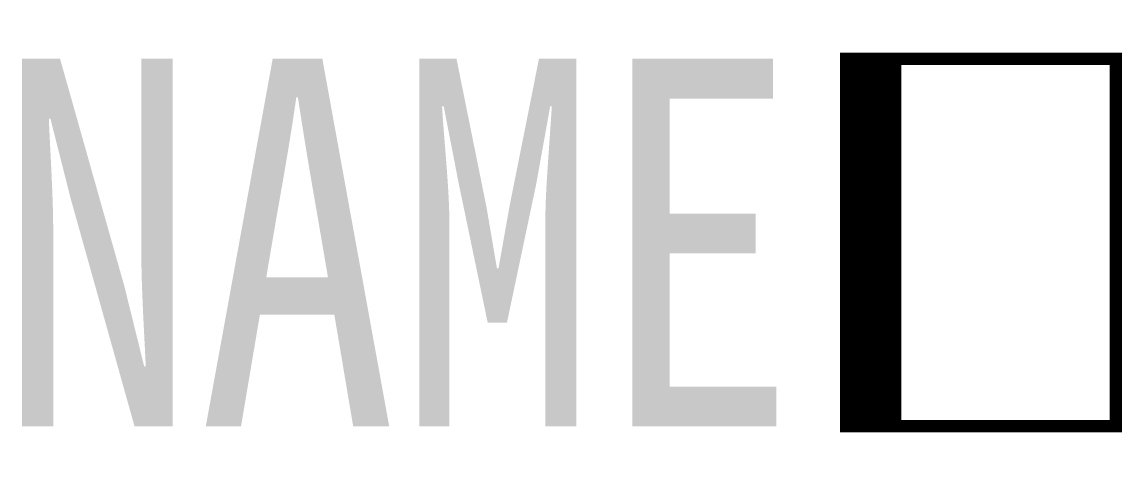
# Model space of a CAD drawing. Header units: inches. Extents: x -6.92 to 2.05, y -0.3 to 3.3.
import ezdxf
from ezdxf.enums import TextEntityAlignment as Align

# ---------------------------------------------------------------- set-up
doc = ezdxf.new("R2010")
doc.units = ezdxf.units.IN
doc.header["$MEASUREMENT"] = 0
doc.styles.add('HZ', font='', dxfattribs={"width": 0.75})
doc.styles.get('HZ').set_extended_font_data('SimSun')

msp = doc.modelspace()

# ---------------------------------------------------------------- linework, layer by layer
at = {"const_width": 0.5}
msp.add_lwpolyline([(0, 3.05), (0, -0.05)], dxfattribs=at)
msp.add_lwpolyline([(0, 3, 0.1, 0.1, 0), (2, 3, 0.1, 0.1, 0), (2, 0, 0.1, 0.1, 0), (0, 0, 0, 0, 0)], format="xyseb")

# ---------------------------------------------------------------- texts
at = {"style": 'HZ', "width": 0.8}
msp.add_attdef('NAME', text='', height=3, dxfattribs=at).set_placement((-0.5914, 1.5), align=Align.MIDDLE_RIGHT)

doc.saveas('drawing.dxf')
